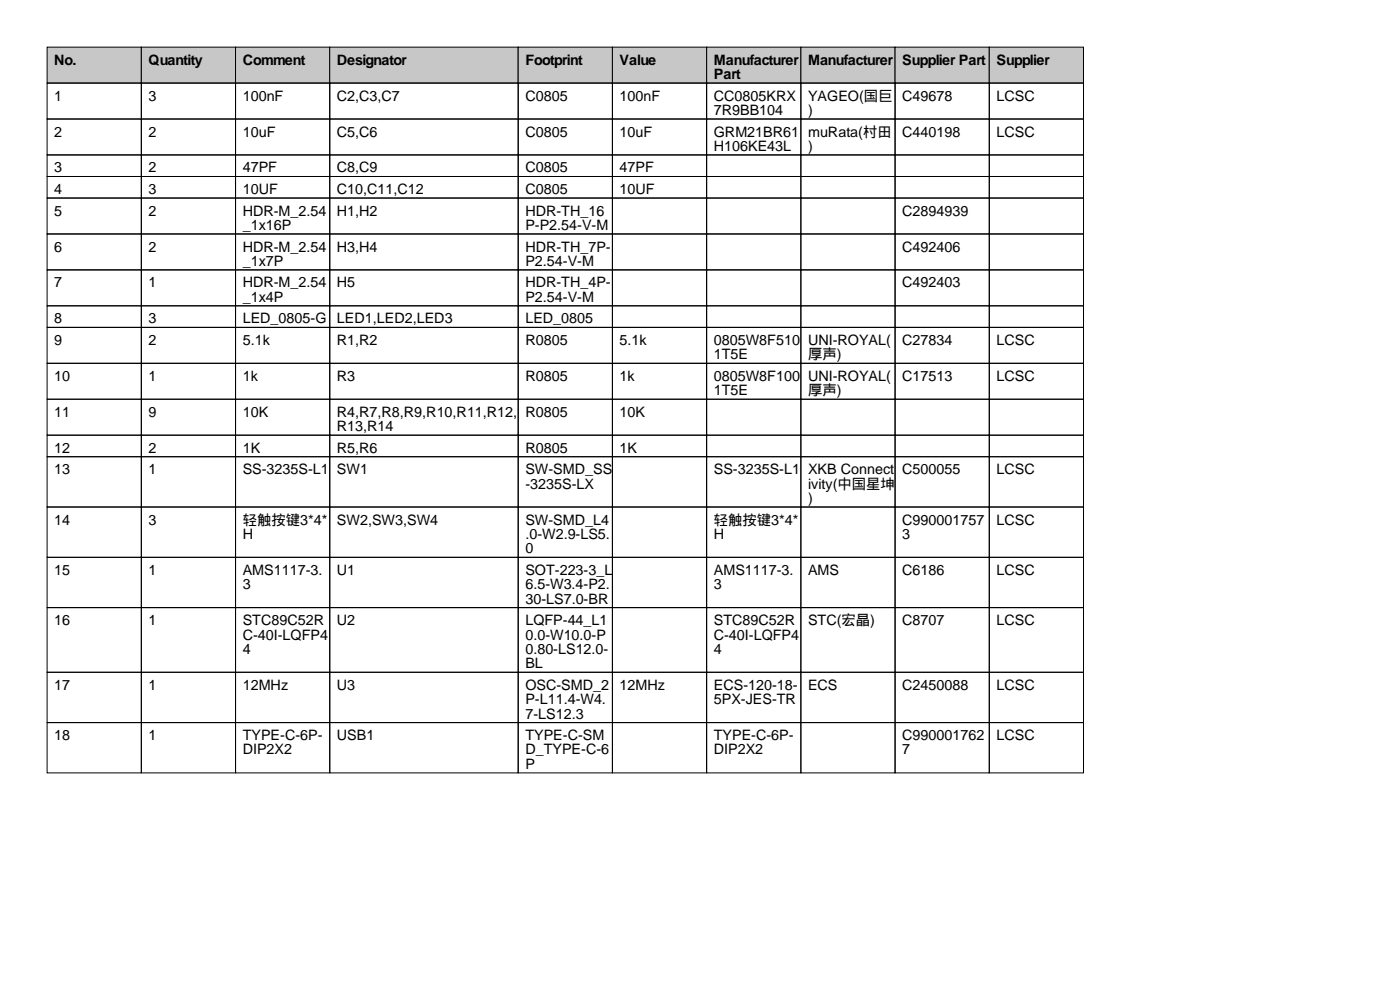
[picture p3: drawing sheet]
<svg xmlns="http://www.w3.org/2000/svg" width="297mm" height="210mm" viewBox="0 0 297 210" stroke-linecap="round" stroke-linejoin="round" font-family="sans-serif">
<defs><g id="words">
<g font-size="3">
<text x="11.5" y="13.7">No.</text>
<text x="31.5" y="13.7">Quantity</text>
<text x="51.5" y="13.7">Comment</text>
<text x="71.5" y="13.7">Designator</text>
<text x="111.5" y="13.7">Footprint</text>
<text x="131.5" y="13.7">Value</text>
<text x="151.5" y="13.7">Manufacturer</text>
<text x="151.5" y="16.8">Part</text>
<text x="171.5" y="13.7">Manufacturer</text>
<text x="191.5" y="13.7">Supplier Part</text>
<text x="211.5" y="13.7">Supplier</text>
<text x="11.5" y="21.3">1</text>
<text x="31.5" y="21.3">3</text>
<text x="51.5" y="21.3">100nF</text>
<text x="71.5" y="21.3">C2,C3,C7</text>
<text x="111.5" y="21.3">C0805</text>
<text x="131.5" y="21.3">100nF</text>
<text x="151.5" y="21.3">CC0805KRX</text>
<text x="171.5" y="21.3">YAGEO(国巨</text>
<text x="191.5" y="21.3">C49678</text>
<text x="211.5" y="21.3">LCSC</text>
<text x="11.5" y="29">2</text>
<text x="31.5" y="29">2</text>
<text x="51.5" y="29">10uF</text>
<text x="71.5" y="29">C5,C6</text>
<text x="111.5" y="29">C0805</text>
<text x="131.5" y="29">10uF</text>
<text x="151.5" y="24.4">7R9BB104</text>
<text x="151.5" y="29">GRM21BR61</text>
<text x="171.5" y="24.4">)</text>
<text x="171.5" y="29">muRata(村田</text>
<text x="191.5" y="29">C440198</text>
<text x="211.5" y="29">LCSC</text>
<text x="151.5" y="32">H106KE43L</text>
<text x="171.5" y="32">)</text>
<text x="11.5" y="36.6">3</text>
<text x="11.5" y="41.2">4</text>
<text x="31.5" y="36.6">2</text>
<text x="31.5" y="41.2">3</text>
<text x="51.5" y="36.6">47PF</text>
<text x="51.5" y="41.2">10UF</text>
<text x="71.5" y="36.6">C8,C9</text>
<text x="71.5" y="41.2">C10,C11,C12</text>
<text x="111.5" y="36.6">C0805</text>
<text x="111.5" y="41.2">C0805</text>
<text x="131.5" y="36.6">47PF</text>
<text x="131.5" y="41.2">10UF</text>
<text x="11.5" y="45.7">5</text>
<text x="31.5" y="45.7">2</text>
<text x="51.5" y="45.7">HDR-M_2.54</text>
<text x="71.5" y="45.7">H1,H2</text>
<text x="111.5" y="45.7">HDR-TH_16</text>
<text x="191.5" y="45.7">C2894939</text>
<text x="11.5" y="53.3">6</text>
<text x="31.5" y="53.3">2</text>
<text x="51.5" y="48.8">_1x16P</text>
<text x="51.5" y="53.3">HDR-M_2.54</text>
<text x="71.5" y="53.3">H3,H4</text>
<text x="111.5" y="48.8">P-P2.54-V-M</text>
<text x="111.5" y="53.3">HDR-TH_7P-</text>
<text x="191.5" y="53.3">C492406</text>
<text x="51.5" y="56.4">_1x7P</text>
<text x="111.5" y="56.4">P2.54-V-M</text>
<text x="11.5" y="61">7</text>
<text x="31.5" y="61">1</text>
<text x="51.5" y="61">HDR-M_2.54</text>
<text x="51.5" y="64">_1x4P</text>
<text x="71.5" y="61">H5</text>
<text x="111.5" y="61">HDR-TH_4P-</text>
<text x="111.5" y="64">P2.54-V-M</text>
<text x="191.5" y="61">C492403</text>
<text x="11.5" y="68.6">8</text>
<text x="31.5" y="68.6">3</text>
<text x="51.5" y="68.6">LED_0805-G</text>
<text x="71.5" y="68.6">LED1,LED2,LED3</text>
<text x="111.5" y="68.6">LED_0805</text>
<text x="11.5" y="73.2">9</text>
<text x="31.5" y="73.2">2</text>
<text x="51.5" y="73.2">5.1k</text>
<text x="71.5" y="73.2">R1,R2</text>
<text x="111.5" y="73.2">R0805</text>
<text x="131.5" y="73.2">5.1k</text>
<text x="151.5" y="73.2">0805W8F510</text>
<text x="151.5" y="76.2">1T5E</text>
<text x="171.5" y="73.2">UNI-ROYAL(</text>
<text x="171.5" y="76.2">厚声)</text>
<text x="191.5" y="73.2">C27834</text>
<text x="211.5" y="73.2">LCSC</text>
<text x="11.5" y="80.8">10</text>
<text x="31.5" y="80.8">1</text>
<text x="51.5" y="80.8">1k</text>
<text x="71.5" y="80.8">R3</text>
<text x="111.5" y="80.8">R0805</text>
<text x="131.5" y="80.8">1k</text>
<text x="151.5" y="80.8">0805W8F100</text>
<text x="151.5" y="83.8">1T5E</text>
<text x="171.5" y="80.8">UNI-ROYAL(</text>
<text x="171.5" y="83.8">厚声)</text>
<text x="191.5" y="80.8">C17513</text>
<text x="211.5" y="80.8">LCSC</text>
<text x="11.5" y="88.4">11</text>
<text x="31.5" y="88.4">9</text>
<text x="51.5" y="88.4">10K</text>
<text x="71.5" y="88.4">R4,R7,R8,R9,R10,R11,R12,</text>
<text x="111.5" y="88.4">R0805</text>
<text x="131.5" y="88.4">10K</text>
<text x="71.5" y="91.4">R13,R14</text>
<text x="11.5" y="96">12</text>
<text x="11.5" y="100.6">13</text>
<text x="31.5" y="96">2</text>
<text x="31.5" y="100.6">1</text>
<text x="51.5" y="96">1K</text>
<text x="51.5" y="100.6">SS-3235S-L1</text>
<text x="71.5" y="96">R5,R6</text>
<text x="71.5" y="100.6">SW1</text>
<text x="111.5" y="96">R0805</text>
<text x="111.5" y="100.6">SW-SMD_SS</text>
<text x="131.5" y="96">1K</text>
<text x="151.5" y="100.6">SS-3235S-L1</text>
<text x="171.5" y="100.6">XKB Connect</text>
<text x="191.5" y="100.6">C500055</text>
<text x="211.5" y="100.6">LCSC</text>
<text x="111.5" y="103.6">-3235S-LX</text>
<text x="171.5" y="103.6">ivity(中国星坤</text>
<text x="171.5" y="106.7">)</text>
<text x="11.5" y="111.3">14</text>
<text x="31.5" y="111.3">3</text>
<text x="51.5" y="111.3">轻触按键3*4*</text>
<text x="71.5" y="111.3">SW2,SW3,SW4</text>
<text x="111.5" y="111.3">SW-SMD_L4</text>
<text x="151.5" y="111.3">轻触按键3*4*</text>
<text x="191.5" y="111.3">C990001757</text>
<text x="211.5" y="111.3">LCSC</text>
<text x="51.5" y="114.3">H</text>
<text x="111.5" y="114.3">.0-W2.9-LS5.</text>
<text x="111.5" y="117.4">0</text>
<text x="151.5" y="114.3">H</text>
<text x="191.5" y="114.3">3</text>
<text x="11.5" y="121.9">15</text>
<text x="31.5" y="121.9">1</text>
<text x="51.5" y="121.9">AMS1117-3.</text>
<text x="51.5" y="125">3</text>
<text x="71.5" y="121.9">U1</text>
<text x="111.5" y="121.9">SOT-223-3_L</text>
<text x="111.5" y="125">6.5-W3.4-P2.</text>
<text x="151.5" y="121.9">AMS1117-3.</text>
<text x="151.5" y="125">3</text>
<text x="171.5" y="121.9">AMS</text>
<text x="191.5" y="121.9">C6186</text>
<text x="211.5" y="121.9">LCSC</text>
<text x="111.5" y="128">30-LS7.0-BR</text>
<text x="11.5" y="132.6">16</text>
<text x="31.5" y="132.6">1</text>
<text x="51.5" y="132.6">STC89C52R</text>
<text x="51.5" y="135.6">C-40I-LQFP4</text>
<text x="71.5" y="132.6">U2</text>
<text x="111.5" y="132.6">LQFP-44_L1</text>
<text x="111.5" y="135.6">0.0-W10.0-P</text>
<text x="151.5" y="132.6">STC89C52R</text>
<text x="151.5" y="135.6">C-40I-LQFP4</text>
<text x="171.5" y="132.6">STC(宏晶)</text>
<text x="191.5" y="132.6">C8707</text>
<text x="211.5" y="132.6">LCSC</text>
<text x="51.5" y="138.7">4</text>
<text x="111.5" y="138.7">0.80-LS12.0-</text>
<text x="111.5" y="141.7">BL</text>
<text x="151.5" y="138.7">4</text>
<text x="11.5" y="146.3">17</text>
<text x="31.5" y="146.3">1</text>
<text x="51.5" y="146.3">12MHz</text>
<text x="71.5" y="146.3">U3</text>
<text x="111.5" y="146.3">OSC-SMD_2</text>
<text x="111.5" y="149.4">P-L11.4-W4.</text>
<text x="131.5" y="146.3">12MHz</text>
<text x="151.5" y="146.3">ECS-120-18-</text>
<text x="151.5" y="149.4">5PX-JES-TR</text>
<text x="171.5" y="146.3">ECS</text>
<text x="191.5" y="146.3">C2450088</text>
<text x="211.5" y="146.3">LCSC</text>
<text x="111.5" y="152.4">7-LS12.3</text>
<text x="11.5" y="157">18</text>
<text x="31.5" y="157">1</text>
<text x="51.5" y="157">TYPE-C-6P-</text>
<text x="51.5" y="160">DIP2X2</text>
<text x="71.5" y="157">USB1</text>
<text x="111.5" y="157">TYPE-C-SM</text>
<text x="111.5" y="160">D_TYPE-C-6</text>
<text x="151.5" y="157">TYPE-C-6P-</text>
<text x="151.5" y="160">DIP2X2</text>
<text x="191.5" y="157">C990001762</text>
<text x="191.5" y="160">7</text>
<text x="211.5" y="157">LCSC</text>
<text x="111.5" y="163.1">P</text>
</g>
</g></defs>
<g fill="#c7c7c7" stroke="#000" stroke-width=".21">
<path d="M10 10h20v7.6h-20z"/>
<path d="M30 10h20v7.6h-20z"/>
<path d="M50 10h20v7.6h-20z"/>
<path d="M70 10h40v7.6h-40z"/>
<path d="M110 10h20v7.6h-20z"/>
<path d="M130 10h20v7.6h-20z"/>
<path d="M150 10h20v7.6h-20z"/>
<path d="M170 10h20v7.6h-20z"/>
<path d="M190 10h20v7.6h-20z"/>
<path d="M210 10h20v7.6h-20z"/>
</g>
<g fill="none" stroke="#000" stroke-width=".21">
<path d="M10 17.6h20v7.6h-20zM30 17.6h20v7.6h-20zM50 17.6h20v7.6h-20zM70 17.6h40v7.6h-40zM110 17.6h20v7.6h-20zM130 17.6h20v7.6h-20zM150 17.6h20v7.6h-20zM170 17.6h20v7.6h-20zM190 17.6h20v7.6h-20zM210 17.6h20v7.6h-20zM10 25.2h20v7.7h-20zM10 32.9h20v4.5h-20z"/>
<path d="M10 37.4h20v4.6h-20zM30 25.2h20v7.7h-20zM30 32.9h20v4.5h-20zM30 37.4h20v4.6h-20zM50 25.2h20v7.7h-20zM50 32.9h20v4.5h-20zM50 37.4h20v4.6h-20zM70 25.2h40v7.7h-40zM70 32.9h40v4.5h-40zM70 37.4h40v4.6h-40zM110 25.2h20v7.7h-20zM110 32.9h20v4.5h-20z"/>
<path d="M110 37.4h20v4.6h-20zM130 25.2h20v7.7h-20zM130 32.9h20v4.5h-20zM130 37.4h20v4.6h-20zM150 25.2h20v7.7h-20zM150 32.9h20v4.5h-20zM150 37.4h20v4.6h-20zM170 25.2h20v7.7h-20zM170 32.9h20v4.5h-20zM170 37.4h20v4.6h-20zM190 25.2h20v7.7h-20zM190 32.9h20v4.5h-20z"/>
<path d="M190 37.4h20v4.6h-20zM210 25.2h20v7.7h-20zM210 32.9h20v4.5h-20zM210 37.4h20v4.6h-20zM10 42h20v7.6h-20zM10 49.6h20v7.6h-20zM10 57.2h20v7.7h-20zM30 42h20v7.6h-20zM30 49.6h20v7.6h-20zM30 57.2h20v7.7h-20zM50 42h20v7.6h-20zM50 49.6h20v7.6h-20z"/>
<path d="M50 57.2h20v7.7h-20zM70 42h40v7.6h-40zM70 49.6h40v7.6h-40zM70 57.2h40v7.7h-40zM110 42h20v7.6h-20zM110 49.6h20v7.6h-20zM110 57.2h20v7.7h-20zM130 42h20v7.6h-20zM130 49.6h20v7.6h-20zM130 57.2h20v7.7h-20zM150 42h20v7.6h-20zM150 49.6h20v7.6h-20z"/>
<path d="M150 57.2h20v7.7h-20zM170 42h20v7.6h-20zM170 49.6h20v7.6h-20zM170 57.2h20v7.7h-20zM190 42h20v7.6h-20zM190 49.6h20v7.6h-20zM190 57.2h20v7.7h-20zM210 42h20v7.6h-20zM210 49.6h20v7.6h-20zM210 57.2h20v7.7h-20zM10 64.9h20v4.5h-20zM10 69.4h20v7.7h-20z"/>
<path d="M10 77.1h20v7.6h-20zM30 64.9h20v4.5h-20zM30 69.4h20v7.7h-20zM30 77.1h20v7.6h-20zM50 64.9h20v4.5h-20zM50 69.4h20v7.7h-20zM50 77.1h20v7.6h-20zM70 64.9h40v4.5h-40zM70 69.4h40v7.7h-40zM70 77.1h40v7.6h-40zM110 64.9h20v4.5h-20zM110 69.4h20v7.7h-20z"/>
<path d="M110 77.1h20v7.6h-20zM130 64.9h20v4.5h-20zM130 69.4h20v7.7h-20zM130 77.1h20v7.6h-20zM150 64.9h20v4.5h-20zM150 69.4h20v7.7h-20zM150 77.1h20v7.6h-20zM170 64.9h20v4.5h-20zM170 69.4h20v7.7h-20zM170 77.1h20v7.6h-20zM190 64.9h20v4.5h-20zM190 69.4h20v7.7h-20z"/>
<path d="M190 77.1h20v7.6h-20zM210 64.9h20v4.5h-20zM210 69.4h20v7.7h-20zM210 77.1h20v7.6h-20zM10 84.7h20v7.6h-20zM10 92.3h20v4.6h-20zM10 96.9h20v10.6h-20zM30 84.7h20v7.6h-20zM30 92.3h20v4.6h-20zM30 96.9h20v10.6h-20zM50 84.7h20v7.6h-20zM50 92.3h20v4.6h-20z"/>
<path d="M50 96.9h20v10.6h-20zM70 84.7h40v7.6h-40zM70 92.3h40v4.6h-40zM70 96.9h40v10.6h-40zM110 84.7h20v7.6h-20zM110 92.3h20v4.6h-20zM110 96.9h20v10.6h-20zM130 84.7h20v7.6h-20zM130 92.3h20v4.6h-20zM130 96.9h20v10.6h-20zM150 84.7h20v7.6h-20zM150 92.3h20v4.6h-20z"/>
<path d="M150 96.9h20v10.6h-20zM170 84.7h20v7.6h-20zM170 92.3h20v4.6h-20zM170 96.9h20v10.6h-20zM190 84.7h20v7.6h-20zM190 92.3h20v4.6h-20zM190 96.9h20v10.6h-20zM210 84.7h20v7.6h-20zM210 92.3h20v4.6h-20zM210 96.9h20v10.6h-20zM10 107.5h20v10.7h-20zM10 118.2h20v10.7h-20z"/>
<path d="M30 107.5h20v10.7h-20zM30 118.2h20v10.7h-20zM50 107.5h20v10.7h-20zM50 118.2h20v10.7h-20zM70 107.5h40v10.7h-40zM70 118.2h40v10.7h-40zM110 107.5h20v10.7h-20zM110 118.2h20v10.7h-20zM130 107.5h20v10.7h-20zM130 118.2h20v10.7h-20zM150 107.5h20v10.7h-20zM150 118.2h20v10.7h-20z"/>
<path d="M170 107.5h20v10.7h-20zM170 118.2h20v10.7h-20zM190 107.5h20v10.7h-20zM190 118.2h20v10.7h-20zM210 107.5h20v10.7h-20zM210 118.2h20v10.7h-20zM10 128.9h20v13.7h-20zM30 128.9h20v13.7h-20zM50 128.9h20v13.7h-20zM70 128.9h40v13.7h-40zM110 128.9h20v13.7h-20zM130 128.9h20v13.7h-20z"/>
<path d="M150 128.9h20v13.7h-20zM170 128.9h20v13.7h-20zM190 128.9h20v13.7h-20zM210 128.9h20v13.7h-20zM10 142.6h20v10.7h-20zM10 153.3h20v10.6h-20zM30 142.6h20v10.7h-20zM30 153.3h20v10.6h-20zM50 142.6h20v10.7h-20zM50 153.3h20v10.6h-20zM70 142.6h40v10.7h-40zM70 153.3h40v10.6h-40z"/>
<path d="M110 142.6h20v10.7h-20zM110 153.3h20v10.6h-20zM130 142.6h20v10.7h-20zM130 153.3h20v10.6h-20zM150 142.6h20v10.7h-20zM150 153.3h20v10.6h-20zM170 142.6h20v10.7h-20zM170 153.3h20v10.6h-20zM190 142.6h20v10.7h-20zM190 153.3h20v10.6h-20zM210 142.6h20v10.7h-20zM210 153.3h20v10.6h-20z"/>
</g>
<use href="#words"/>
</svg>
